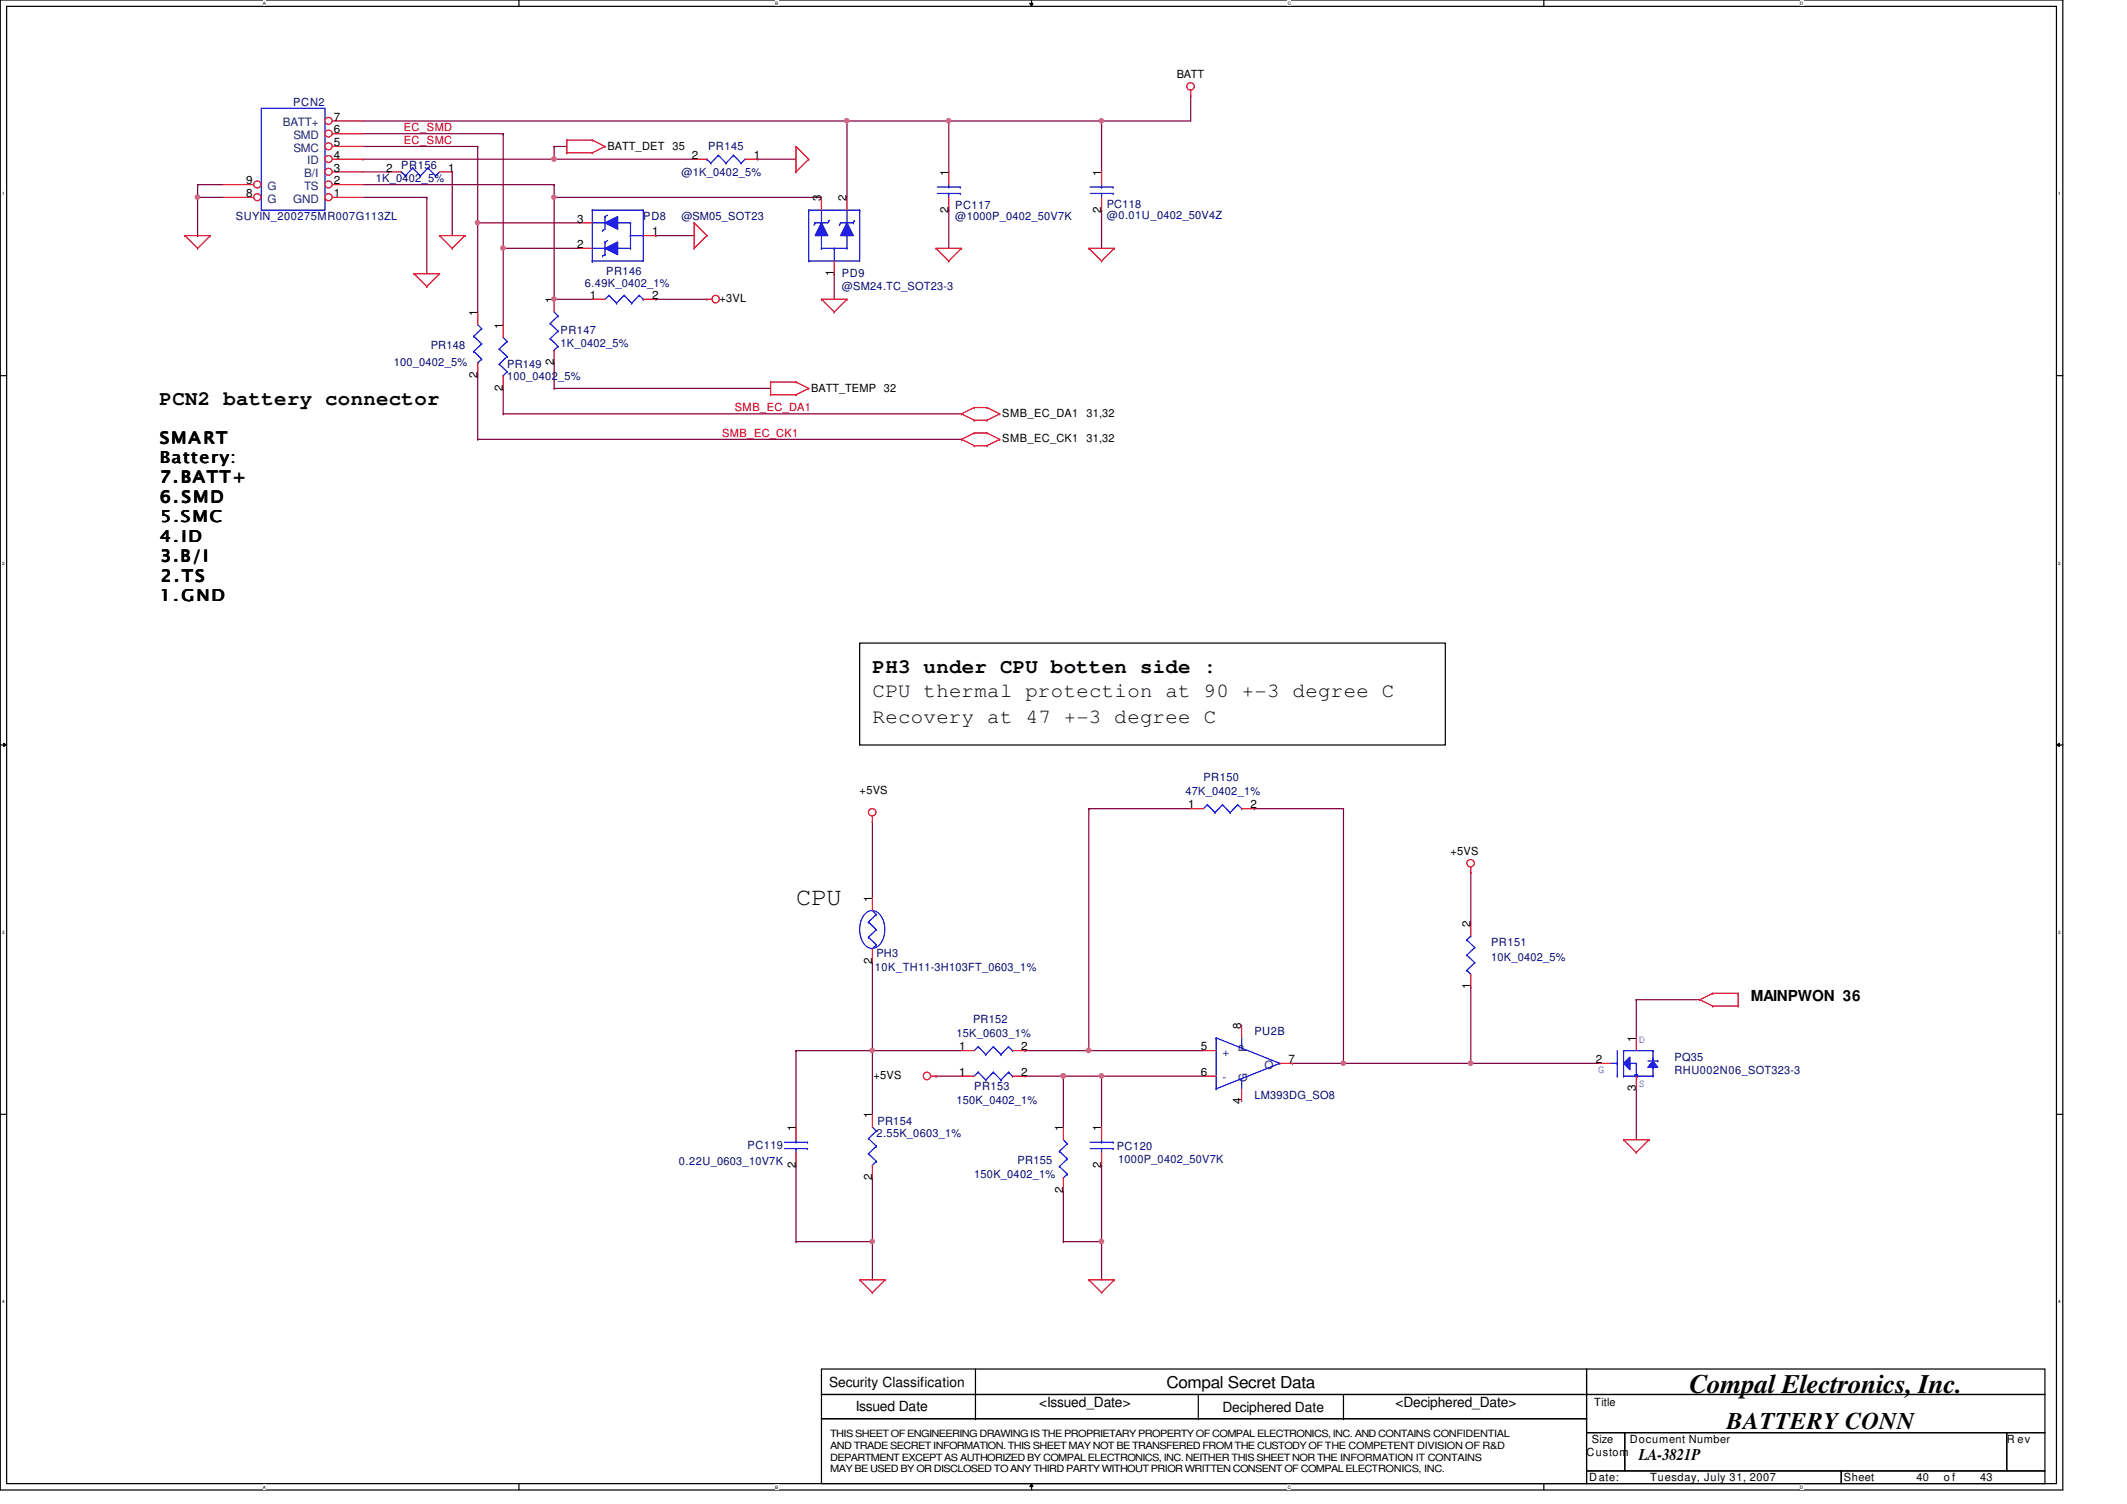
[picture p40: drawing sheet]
<svg xmlns="http://www.w3.org/2000/svg" width="297mm" height="210mm" viewBox="0 0 297 210" stroke-linecap="round" stroke-linejoin="round" font-family="sans-serif">
<defs><g id="words">
<text font-size="3.7" x="236" y="194.5">Compal Electronics, Inc.</text>
<text font-size="3.5" x="111.2" y="126.3">CPU</text>
<text font-size="3.3" x="241.1" y="199.5">BATTERY CONN</text>
<g font-size="2.8">
<text x="22.3" y="56.6">PCN2 battery connector</text>
<text x="121.8" y="93.9">PH3 under CPU botten side :</text>
<text x="121.8" y="100.9">Recovery at 47 +-3 degree C</text>
<text x="121.8" y="97.4">CPU thermal protection at 90 +-3 degree C</text>
</g>
<g font-size="2.3">
<text x="22.3" y="64.6">Battery:</text>
<text x="22.3" y="61.8">SMA RT</text>
<text x="22.3" y="70.2">6.</text>
<text x="22.3" y="67.4">7. BATT+</text>
<text x="22.3" y="67.4">7.BATT+</text>
<text x="22.3" y="70.1">6. SMD</text>
<text x="22.3" y="75.7">4. ID</text>
<text x="22.4" y="72.9">5.SMC</text>
<text x="22.3" y="83.9">1.</text>
<text x="22.3" y="83.9">1. GND</text>
<text x="22.4" y="78.4">3.B/I</text>
<text x="22.5" y="81.1">2.TS</text>
<text x="162.9" y="193.8">Compal Secret Data</text>
<text x="228.9" y="203.9">LA-3821P</text>
</g>
<text font-size="2.1" x="244.5" y="139.8">MAINPWON 36</text>
<g font-size="1.9">
<text x="115.8" y="193.6">Security Classification</text>
<text x="119.5" y="197">Issued Date</text>
<text x="145.1" y="196.5">&lt;Issued_Date&gt;</text>
<text x="170.7" y="197.2">Deciphered Date</text>
<text x="194.9" y="196.5">&lt;Deciphered_Date&gt;</text>
</g>
<g font-size="1.6">
<text x="164.3" y="10.9">BATT</text>
<text x="46.6" y="16.8">7</text>
<text x="46.6" y="22.2">4</text>
<text x="46.6" y="24">3</text>
<text x="46.6" y="18.6">6</text>
<text x="46.6" y="20.4">5</text>
<text x="53.9" y="24">2</text>
<text x="62.6" y="24">1</text>
<text x="84.8" y="21">BATT_DET</text>
<text x="93.9" y="21">35</text>
<text x="96.6" y="22.2">2</text>
<text x="105.3" y="22.2">1</text>
<text x="34.4" y="27.5">8</text>
<text x="34.4" y="25.7">9</text>
<text x="46.6" y="25.7">2</text>
<text x="46.6" y="27.5">1</text>
<text x="114.7" y="28.1" transform="rotate(-90 114.7 28.1)">3</text>
<text x="118.2" y="28.1" transform="rotate(-90 118.2 28.1)">2</text>
<text x="132.5" y="29.7" transform="rotate(-90 132.5 29.7)">2</text>
<text x="132.5" y="24.6" transform="rotate(-90 132.5 24.6)">1</text>
<text x="153.8" y="29.7" transform="rotate(-90 153.8 29.7)">2</text>
<text x="153.8" y="24.6" transform="rotate(-90 153.8 24.6)">1</text>
<text x="80.6" y="34.6">2</text>
<text x="80.6" y="31.1">3</text>
<text x="91.1" y="32.9">1</text>
<text x="82.4" y="41.7">1</text>
<text x="91.1" y="41.7">2</text>
<text x="116.5" y="38.6" transform="rotate(-90 116.5 38.6)">1</text>
<text x="66.7" y="44.1" transform="rotate(-90 66.7 44.1)">1</text>
<text x="70.2" y="45.9" transform="rotate(-90 70.2 45.9)">1</text>
<text x="77.3" y="42.3" transform="rotate(-90 77.3 42.3)">1</text>
<text x="100.5" y="42.2">+3VL</text>
<text x="66.7" y="52.8" transform="rotate(-90 66.7 52.8)">2</text>
<text x="77.3" y="51" transform="rotate(-90 77.3 51)">2</text>
<text x="70.2" y="54.6" transform="rotate(-90 70.2 54.6)">2</text>
<text x="113.3" y="54.8">BATT_TEMP 32</text>
<text x="140" y="58.2">SMB_EC_DA1</text>
<text x="151.7" y="58.2">31,32</text>
<text x="140" y="61.7">SMB_EC_CK1</text>
<text x="151.7" y="61.7">31,32</text>
<text x="120.1" y="110.8">+5VS</text>
<text x="165.9" y="112.9">1</text>
<text x="174.6" y="112.9">2</text>
<text x="202.6" y="119.3">+5VS</text>
<text x="121.8" y="125.9" transform="rotate(-90 121.8 125.9)">1</text>
<text x="205.4" y="129.5" transform="rotate(-90 205.4 129.5)">2</text>
<text x="121.8" y="134.6" transform="rotate(-90 121.8 134.6)">2</text>
<text x="173.4" y="143.7" transform="rotate(-90 173.4 143.7)">8</text>
<text x="205.4" y="138.1" transform="rotate(-90 205.4 138.1)">1</text>
<text x="133.9" y="146.6">1</text>
<text x="142.6" y="146.6">2</text>
<text x="167.7" y="146.6">5</text>
<text x="180" y="148.4">7</text>
<text x="222.8" y="148.4">2</text>
<text x="228.5" y="145.5" transform="rotate(-90 228.5 145.5)">1</text>
<text x="122" y="150.6">+5VS</text>
<text x="133.9" y="150.2">1</text>
<text x="142.6" y="150.2">2</text>
<text x="167.7" y="150.2">6</text>
<text x="173.4" y="154.1" transform="rotate(-90 173.4 154.1)">4</text>
<text x="228.5" y="152.4" transform="rotate(-90 228.5 152.4)">3</text>
<text x="111.1" y="157.9" transform="rotate(-90 111.1 157.9)">1</text>
<text x="121.8" y="156.1" transform="rotate(-90 121.8 156.1)">1</text>
<text x="148.5" y="157.9" transform="rotate(-90 148.5 157.9)">1</text>
<text x="153.8" y="157.9" transform="rotate(-90 153.8 157.9)">1</text>
<text x="111.1" y="163" transform="rotate(-90 111.1 163)">2</text>
<text x="121.8" y="164.8" transform="rotate(-90 121.8 164.8)">2</text>
<text x="148.5" y="166.6" transform="rotate(-90 148.5 166.6)">2</text>
<text x="153.8" y="163" transform="rotate(-90 153.8 163)">2</text>
<text x="222.6" y="196.3">Title</text>
<text x="221.6" y="203.2">Custom</text>
<text x="222.3" y="201.5">Size</text>
<text x="227.6" y="201.5">Document Number</text>
<text x="280.2" y="201.5">R ev</text>
<text x="222" y="206.8">Date:</text>
<text x="230.5" y="206.8">Tuesday, July 31, 2007</text>
<text x="257.5" y="206.8">Sheet</text>
<text x="267.6" y="206.8">40</text>
<text x="271.5" y="206.8">o f</text>
<text x="276.5" y="206.8">43</text>
</g>
<g font-size="1.6" fill="#004080">
<text x="39.5" y="17.6">BATT+</text>
<text x="41" y="19.4">SMD</text>
<text x="41" y="21.2">SMC</text>
<text x="42.9" y="22.9">ID</text>
<text x="37.4" y="28.3">G</text>
<text x="37.4" y="26.5">G</text>
<text x="40.9" y="28.3">GND</text>
<text x="42.5" y="26.5">TS</text>
<text x="42.5" y="24.7">B/I</text>
<text x="170.7" y="147.4">+</text>
<text x="174.2" y="146.9" transform="rotate(-90 174.2 146.9)">P</text>
<text x="176.6" y="149.2">O</text>
<text x="170.7" y="151">-</text>
<text x="174.2" y="151.1" transform="rotate(-90 174.2 151.1)">G</text>
</g>
<g font-size="1.6" fill="#000080">
<text x="40.9" y="14.8">PCN2</text>
<text x="56" y="23.7">PR156</text>
<text x="98.9" y="21">PR145</text>
<text x="52.5" y="25.4">1K_0402_5%</text>
<text x="95.2" y="24.6">@1K_0402_5%</text>
<text x="133.4" y="29.2">PC117</text>
<text x="154.6" y="29">PC118</text>
<text x="32.9" y="30.8">SUYIN_200275MR007G113ZL</text>
<text x="89.8" y="30.8">PD8</text>
<text x="95.2" y="30.8">@SM05_SOT23</text>
<text x="133.4" y="30.8">@1000P_0402_50V7K</text>
<text x="154.6" y="30.6">@0.01U_0402_50V4Z</text>
<text x="81.7" y="40">6.49K_0402_1%</text>
<text x="84.7" y="38.4">PR146</text>
<text x="117.6" y="38.6">PD9</text>
<text x="117.6" y="40.6">@SM24.TC_SOT23-3</text>
<text x="78.3" y="46.6">PR147</text>
<text x="55" y="51.1">100_0402_5%</text>
<text x="60.2" y="48.7">PR148</text>
<text x="70.8" y="51.4">PR149</text>
<text x="70.8" y="53">100_0402_5%</text>
<text x="78.3" y="48.4">1K_0402_5%</text>
<text x="165.6" y="111">47K_0402_1%</text>
<text x="168.1" y="109">PR150</text>
<text x="122.2" y="135.5">10K_TH11-3H103FT_0603_1%</text>
<text x="122.4" y="133.6">PH3</text>
<text x="208.2" y="132.1">PR151</text>
<text x="208.2" y="134.2">10K_0402_5%</text>
<text x="135.9" y="142.8">PR152</text>
<text x="133.6" y="144.7">15K_0603_1%</text>
<text x="175.2" y="144.6">PU2B</text>
<text x="233.8" y="148.1">PQ35</text>
<text x="233.8" y="149.9">RHU002N06_SOT323-3</text>
<text x="133.6" y="154.2">150K_0402_1%</text>
<text x="136.1" y="152.2">PR153</text>
<text x="175.2" y="153.5">LM393DG_SO8</text>
<text x="104.4" y="160.4">PC119</text>
<text x="122.4" y="158.8">2.55K_0603_1%</text>
<text x="122.6" y="157">PR154</text>
<text x="156" y="160.6">PC120</text>
<text x="94.8" y="162.7">0.22U_0603_10V7K</text>
<text x="136.1" y="164.5">150K_0402_1%</text>
<text x="142.1" y="162.5">PR155</text>
<text x="156.2" y="162.3">1000P_0402_50V7K</text>
</g>
<g font-size="1.6" fill="#f00">
<text x="56.4" y="18.3">EC_SMD</text>
<text x="56.4" y="20.1">EC_SMC</text>
<text x="102.6" y="57.4">SMB_EC_DA1</text>
<text x="100.8" y="61">SMB_EC_CK1</text>
</g>
<g font-size="1.6" fill="#00f">
<text x="223.2" y="149.9">G</text>
<text x="228.9" y="145.6">D</text>
<text x="228.9" y="151.8">S</text>
</g>
<g font-size="1.4">
<text x="115.9" y="202.3">AND TRADE SECRET INFORMATION. THIS SHEET MAY NOT BE TRANSFERED FROM THE CUSTODY OF THE COMPETENT DIVISION OF R&amp;D</text>
<text x="115.9" y="203.9">DEPARTMENT EXCEPT AS AUTHORIZED BY COMPAL ELECTRONICS, INC. NEITHER THIS SHEET NOR THE INFORMATION IT CONTAINS</text>
<text x="115.9" y="200.6">THIS SHEET OF ENGINEERING DRAWING IS THE PROPRIETARY PROPERTY OF COMPAL ELECTRONICS, INC. AND CONTAINS CONFIDENTIAL</text>
<text x="115.9" y="205.6">MAY BE USED BY OR DISCLOSED TO ANY THIRD PARTY WITHOUT PRIOR WRITTEN CONSENT OF COMPAL ELECTRONICS, INC.</text>
</g>
<g font-size=".6">
<text x="36.7" y=".7">A</text>
<text x="108.2" y=".7">B</text>
<text x="179.8" y=".7">C</text>
<text x="251.4" y=".7">D</text>
<text x=".3" y="27.3">1</text>
<text x="287.4" y="27.3">1</text>
<text x=".3" y="78.8">2</text>
<text x="287.4" y="78.8">2</text>
<text x=".3" y="130.4">3</text>
<text x="287.4" y="130.4">3</text>
<text x=".3" y="181.9">4</text>
<text x="287.4" y="181.9">4</text>
<text x="36.7" y="207.9">A</text>
<text x="108.2" y="207.9">B</text>
<text x="179.8" y="207.9">C</text>
<text x="251.4" y="207.9">D</text>
</g>
</g></defs>
<path d="M0 0h288.1v208h-288.1zM.9 .9h286.3v206.2h-286.3z" fill="none" stroke="#000" stroke-width=".17"/>
<g fill="#fff">
<path d="M36.7 .1h.4v.7h-.4z"/>
<path d="M36.7 207.3h.4v.7h-.4z"/>
</g>
<path d="M72.5 0v.9M72.5 207.1v.9" fill="none" stroke="#000" stroke-width=".17"/>
<g fill="#fff">
<path d="M108.2 .1h.5v.7h-.5z"/>
<path d="M108.2 207.3h.5v.7h-.5z"/>
</g>
<path d="M144.1 0v.9M144.1 207.1v.9" fill="none" stroke="#000" stroke-width=".17"/>
<path d="M143.8 .5h.5l-.2 .4zM144.1 207.1l.2 .5h-.5z" fill="#000"/>
<path d="M143.8 .5h.5l-.2 .4zM144.1 207.1l.2 .5h-.5z" fill="none" stroke="#000" stroke-width=".14"/>
<g fill="#fff">
<path d="M179.8 .1h.5v.7h-.5z"/>
<path d="M179.8 207.3h.5v.7h-.5z"/>
</g>
<path d="M215.6 0v.9M215.6 207.1v.9" fill="none" stroke="#000" stroke-width=".17"/>
<g fill="#fff">
<path d="M251.4 .1h.4v.7h-.4z"/>
<path d="M251.4 207.3h.4v.7h-.4z"/>
<path d="M.3 26.7h.3v.7h-.3z"/>
<path d="M287.4 26.7h.4v.7h-.4z"/>
<path d="M.3 78.2h.3v.8h-.3z"/>
<path d="M287.4 78.2h.4v.8h-.4z"/>
</g>
<path d="M0 52.5h.9M287.2 52.5h.9" fill="none" stroke="#000" stroke-width=".17"/>
<g fill="#fff">
<path d="M.3 129.8h.3v.7h-.3z"/>
<path d="M287.4 129.8h.4v.7h-.4z"/>
</g>
<path d="M0 104h.9M287.2 104h.9" fill="none" stroke="#000" stroke-width=".17"/>
<path d="M.5 103.8l.4 .2-.4 .2zM287.2 104l.4-.2v.4z" fill="#000"/>
<path d="M.5 103.8l.4 .2-.4 .2zM287.2 104l.4-.2v.4z" fill="none" stroke="#000" stroke-width=".14"/>
<g fill="#fff">
<path d="M.3 181.4h.3v.7h-.3z"/>
<path d="M287.4 181.4h.4v.7h-.4z"/>
</g>
<g fill="none" stroke="#000" stroke-width=".17">
<path d="M120.1 89.8h81.7v14.2h-81.7zM0 155.6h.9M287.2 155.6h.9M114.7 191.1h106.9v3.6h-106.9zM114.7 194.7h106.9v3.4h-106.9zM114.7 198.1h106.9v9h-106.9zM136.2 194.7h.1M136.2 198.1h.1M136.2 191.1v7M167.3 198.1h.1M167.3 194.7v3.4M187.6 198.1h.1"/>
<path d="M187.6 194.7v3.4M221.6 191.1h64v3.6h-64zM221.6 194.7h64v5.3h-64zM221.6 200h5.3v5.4h-5.3zM221.6 205.4h35.5v1.7h-35.5zM226.9 200h53.3v5.4h-53.3zM257.1 205.4h28.5v1.7h-28.5zM280.2 200h5.4v5.4h-5.4z"/>
</g>
<g fill="none" stroke="#800040" stroke-width=".17">
<path d="M50.7 18.7h19.6M70.3 18.7h.1M70.3 18.7v26.6M118.3 16.9h.1M118.3 16.9v10.7M132.5 16.9h.1M132.5 16.9v7.1M153.8 16.9h.1M153.8 16.9v7.1M166.3 13.3h.1M166.3 13.3v3.6h-115.6M27.6 25.8h.1"/>
<path d="M27.6 27.6h.1M27.6 32.9h.1M27.6 27.6h3.6M27.6 25.8h3.6M27.6 25.8v7.1M50.7 22.2h.1M50.7 27.6h8.9M50.7 22.2h46.2M50.7 20.4h16M50.7 24h3.6M50.7 25.8h26.7M54.3 24h.1"/>
<path d="M59.6 27.6h.1M59.6 27.6v10.6M63.2 24h.1M63.2 24v8.9M66.7 31.1h.1M66.7 20.4h.1M66.7 31.1h14.2M66.7 20.4v23.2M70.3 34.7h.1M70.3 34.7h10.6M77.4 27.6h.1M77.4 25.8h.1"/>
<path d="M77.4 22.2h.1M77.4 20.4h.1M77.4 20.4v1.8M77.4 25.8v16M77.4 27.6h37.3M77.4 20.4h1.8M91.6 32.9h.1M91.6 32.9h5.3M105.8 22.2h.1M105.8 22.2h5.4M116.5 38.2h.1M116.5 38.2v3.6"/>
<path d="M132.5 29.3h.1M132.5 29.3v5.4M153.8 29.3h.1M153.8 29.3v5.4M66.7 52.5h.1M66.7 52.5v8.8M70.3 54.2h.1M70.3 57.8h.1M70.3 54.2v3.6M70.3 57.8h64M77.4 41.8h.1M77.4 54.2h.1"/>
<path d="M77.4 50.7h.1M77.4 50.7v3.5M77.4 41.8h5.3M77.4 54.2h30.2M91.6 41.8h.1M91.6 41.8h7.1M66.7 61.3h.1M66.7 61.3h67.6M121.8 114.7h.1M121.8 114.7v10.6M152.1 112.9h.1M152.1 112.9h14.2"/>
<path d="M152.1 112.9v33.8M175.2 112.9h.1M175.2 112.9h12.4M187.6 112.9h.1M187.6 112.9v35.6M121.8 134.2h.1M121.8 134.2v21.4M205.4 121.8h.1M205.4 137.8h.1M205.4 121.8v7.1M205.4 137.8v10.7M228.5 139.6h.1"/>
<path d="M228.5 139.6v5.3M228.5 139.6h8.9M111.2 146.7h.1M111.2 146.7v10.7M111.2 146.7h23.1M121.8 146.7h.1M130.7 150.2h.1M130.7 150.2h3.6M143.2 146.7h.1M143.2 150.2h.1M143.2 150.2h24.9M143.2 146.7h24.9"/>
<path d="M148.5 150.2h.1M148.5 150.2v7.2M152.1 146.7h.1M153.8 150.2h.1M153.8 150.2v7.2M180.5 148.5h.1M180.5 148.5h42.7M187.6 148.5h.1M205.4 148.5h.1M228.5 152h.1M228.5 152v7.1M111.2 173.4h.1"/>
<path d="M111.2 162.7h.1M111.2 162.7v10.7M111.2 173.4h10.6M121.8 173.4h.1M121.8 164.5h.1M121.8 164.5v14.2M148.5 166.2h.1M148.5 173.4h.1M148.5 166.2v7.2M148.5 173.4h5.3M153.8 173.4h.1M153.8 162.7h.1"/>
<path d="M153.8 162.7v16"/>
</g>
<g fill="none" stroke="#f00" stroke-width=".17">
<path d="M79.2 19.6h.1M79.2 19.6v1.7M79.2 19.6h3.5M82.7 19.6h.1M82.7 19.6l1.8 .8M166.3 13.3h.1M166.3 12.6v.7M25.8 32.9h.1M25.8 32.9h3.6M25.8 32.9l1.8 1.8M27.6 34.7h.1M29.4 32.9h.1"/>
<path d="M29.4 32.9l-1.8 1.8M57.8 38.2h.1M57.8 38.2h3.6M57.8 38.2l1.8 1.8M61.4 38.2h.1M61.4 32.9h.1M61.4 38.2l-1.8 1.8M61.4 32.9h3.5M61.4 32.9l1.8 1.8M63.2 34.7h.1M64.9 32.9h.1M64.9 32.9l-1.7 1.8"/>
<path d="M79.2 21.3h.1M79.2 21.3h3.5M82.7 21.3h.1M84.5 20.4h.1M84.5 20.4l-1.8 .9M96.9 31.1h.1M96.9 34.7h.1M96.9 31.1v3.6M96.9 31.1l1.8 1.8M98.7 32.9h.1M98.7 32.9l-1.8 1.8M111.2 20.4h.1"/>
<path d="M111.2 24h.1M111.2 20.4v3.6M111.2 20.4l1.7 1.8M112.9 22.2h.1M112.9 22.2l-1.7 1.8M130.7 34.7h.1M130.7 34.7h3.6M130.7 34.7l1.8 1.7M132.5 36.4h.1M134.3 34.7h.1M134.3 34.7l-1.8 1.7M152.1 34.7h.1"/>
<path d="M152.1 34.7h3.5M152.1 34.7l1.7 1.7M153.8 36.4h.1M155.6 34.7h.1M155.6 34.7l-1.8 1.7M59.6 40h.1M98.7 41.8h.1M98.7 41.8h.7M107.6 55.1h.1M107.6 53.3h.1M107.6 55.1h3.6M107.6 53.3v1.8"/>
<path d="M107.6 53.3h3.6M111.2 55.1h.1M111.2 53.3h.1M111.2 53.3l1.7 .9M112.9 54.2h.1M112.9 54.2l-1.7 .9M114.7 41.8h.1M114.7 41.8h3.6M114.7 41.8l1.8 1.8M116.5 43.6h.1M118.3 41.8h.1M118.3 41.8l-1.8 1.8"/>
<path d="M134.3 57.8h.1M134.3 57.8l1.8 .9M136.1 58.7h.1M136.1 56.9h.1M136.1 58.7h1.7M136.1 56.9l-1.8 .9M136.1 56.9h1.7M137.8 58.7h.1M137.8 56.9h.1M137.8 56.9l1.8 .9M139.6 57.8h.1M139.6 57.8l-1.8 .9"/>
<path d="M134.3 61.3h.1M134.3 61.3l1.8 .9M136.1 62.2h.1M136.1 60.5h.1M136.1 62.2h1.7M136.1 60.5l-1.8 .8M136.1 60.5h1.7M137.8 62.2h.1M137.8 60.5h.1M137.8 60.5l1.8 .8M139.6 61.3h.1M139.6 61.3l-1.8 .9"/>
<path d="M121.8 114.7h.1M121.8 114v.7M166.3 112.9h1.8M173.4 112.9h1.8M205.4 121.8h.1M205.4 121.1v.7M237.4 139.6h.1M237.4 139.6l1.8 .9M239.2 138.7h.1M239.2 138.7h3.5M239.2 138.7l-1.8 .9M242.7 138.7h.1"/>
<path d="M242.7 138.7v1.8M130 150.2h.7M130.7 150.2h.1M168.1 150.2h1.7M168.1 146.7h1.7M173.4 143.1v1.8M173.4 152v1.8M178.7 148.5h1.8M226.7 159.1h.1M226.7 159.1h3.6M226.7 159.1l1.8 1.8M230.3 159.1h.1"/>
<path d="M230.3 159.1l-1.8 1.8M239.2 140.5h.1M239.2 140.5h3.5M242.7 140.5h.1M120.1 178.7h.1M120.1 178.7h3.5M120.1 178.7l1.7 1.8M123.6 178.7h.1M123.6 178.7l-1.8 1.8M152.1 178.7h.1M152.1 178.7h3.5M152.1 178.7l1.7 1.8"/>
<path d="M155.6 178.7h.1M155.6 178.7l-1.8 1.8M228.5 160.9h.1M121.8 180.5h.1M153.8 180.5h.1"/>
<circle cx="166.3" cy="12.1" r=".52"/>
<circle cx="99.9" cy="41.8" r=".52"/>
<circle cx="121.8" cy="113.4" r=".52"/>
<circle cx="205.4" cy="120.5" r=".52"/>
<circle cx="129.4" cy="150.2" r=".52"/>
</g>
<g fill="none" stroke="#00f" stroke-width=".17">
<path d="M168.6 112.4h.1M168.6 112.4l-.5 .5M168.6 112.4l1.1 1.1M169.7 113.5h.1M170.7 112.4h.1M170.7 112.4l-1 1.1M170.7 112.4l1.1 1.1M171.8 113.5h.1M172.8 112.4h.1M172.8 112.4l-1 1.1M172.8 112.4l.6 .5M173.4 112.9h.1"/>
<path d="M169.8 152h.1M169.8 144.9h.1M169.8 144.9l8.9 3.6M169.8 144.9v7.1M173.4 146.3h.1M173.4 150.6h.1M173.4 144.9v1.4M173.4 150.6v1.4M178.7 148.5h.1M178.7 148.5l-8.9 3.5"/>
</g>
<path d="M226.7 148.5l.9-.9v1.8z" fill="#00f"/>
<path d="M226.7 148.5l.9-.9v1.8z" fill="none" stroke="#00f" stroke-width=".17"/>
<path d="M230.8 148.1l.7 .9h-1.4z" fill="#00f"/>
<g fill="none" stroke="#00f" stroke-width=".17">
<path d="M225 148.5h.8M225.8 148.5h.1M225.8 150.2h.1M225.8 146.7v3.5M226.7 146.7h.1M226.7 150.2h.1M226.7 146.7h4.1M226.7 146.7v3.5M226.7 150.2h4.1M227.6 148.5h.1M227.6 148.5h.9M228.3 150.1h.1"/>
<path d="M228.3 150.1v.1M228.3 150.1h.4M228.5 150.2h.1M228.5 148.5h.1M228.5 148.5v1.7M228.7 150.1h.1M228.7 150.2h.1M228.7 150.1v.1M230.1 148.1h1.4M230.8 148.1l.7 .9h-1.4zM230.8 146.7h.1M230.8 147.7h.1"/>
<path d="M230.8 150.2h.1M230.8 149h.1M230.8 146.7v1.4M230.8 149v1.2M231.5 148.1h.1"/>
</g>
<path d="M223.2 148.5h1.8M228.5 144.9v1.8M228.5 150.2v1.8" fill="none" stroke="#f00" stroke-width=".17"/>
<path d="M84.5 34.7l1.8-.9v1.8z" fill="#00f"/>
<g fill="none" stroke="#00f" stroke-width=".17">
<path d="M82.7 36.4h.1M82.7 29.3h.1M82.7 29.3h7.1M82.7 29.3v7.1M82.7 34.7h1.8M82.7 31.1h1.8M84.5 34.7l1.8-.9v1.8zM84.5 34.7h.1M84.5 31.1h.1M86.3 34.7h1.7M88 32.9h.1M88 34.7h.1"/>
<path d="M88 32.9h1.8M88 32.9v1.8M89.8 29.3h.1M89.8 29.3v7.1h-7.1"/>
</g>
<path d="M84.5 31.1l1.8-.9v1.8z" fill="#00f"/>
<g fill="none" stroke="#00f" stroke-width=".17">
<path d="M36.5 15.1h8.9v14.2h-8.9zM56 24h.1M56 24l.6 .6M56.6 24.6h.1M57.7 23.5h.1M57.7 23.5l1 1.1M57.7 23.5l-1.1 1.1M58.7 24.6h.1M59.8 23.5h.1M59.8 23.5l1 1.1M59.8 23.5l-1.1 1.1M60.8 24.6h.1"/>
<path d="M61.4 24l-.6 .6M84.2 35.7h.1M84.2 32.2h.1M84.5 31.1l1.8-.9v1.8zM84.5 30.2h.1M84.5 35.6h.1M84.5 33.8h.1M84.5 30.2v1.8l-.3 .2M84.5 33.8v1.8M84.5 35.6l-.3 .1M84.8 33.6l-.3 .2M84.8 30.1l-.3 .1"/>
<path d="M86.3 31.1h1.7M88 31.1h.1M88 31.1v1.8M98.7 22.2h.1M98.7 22.2l.6 .6M99.3 22.8h.1M100.3 21.7h.1M100.3 21.7l1.1 1.1M100.3 21.7l-1 1.1M101.4 22.8h.1M102.4 21.7h.1M102.4 21.7l1.1 1.1"/>
<path d="M102.4 21.7l-1 1.1M103.5 22.8h.1M104.1 22.2l-.6 .6M130.9 27h3.2M130.9 26.1h3.2M132.5 26.1h.1M132.5 27h.1M132.5 25.8v.3M132.5 27v.6M134.1 27h.1M134.1 26.1h.1M66.2 46.9h.1"/>
<path d="M66.2 49.1h.1M66.2 46.9l1.1 1.1M66.2 49.1l1.1 1M66.7 50.7h.1M66.7 45.3l.6 .6M67.3 45.9h.1M67.3 48h.1M67.3 50.1h.1M67.3 45.9l-1.1 1M67.3 48l-1.1 1.1M67.3 50.1l-.6 .6M69.7 48.7h.1"/>
<path d="M69.7 50.8h.1M69.7 48.7l1.1 1.1M69.7 50.8l1.1 1.1M70.3 52.5h.1M70.3 47.1l.5 .6M70.8 47.7h.1M70.8 49.8h.1M70.8 51.9h.1M70.8 47.7l-1.1 1M70.8 49.8l-1.1 1M70.8 51.9l-.5 .6M76.8 45.2h.1"/>
<path d="M76.8 47.3h.1M76.8 45.2l1.1 1M76.8 47.3l1.1 1M77.4 48.9h.1M77.4 43.6l.5 .5M77.9 44.1h.1M77.9 46.2h.1M77.9 48.3h.1M77.9 48.3l-.5 .6M77.9 44.1l-1.1 1.1M77.9 46.2l-1.1 1.1M85 41.2h.1"/>
<path d="M85 41.2l-.5 .6M85 41.2l1.1 1.1M86.1 42.3h.1M87.2 41.2h.1M87.2 41.2l-1.1 1.1M87.2 41.2l1 1.1M88.2 42.3h.1M89.3 41.2h.1M89.3 41.2l-1.1 1.1M89.3 41.2l.5 .6M89.8 41.8h.1M120.9 127.5a1.35 1.35 0 0 1 2.1 .4 3.5 3.5 0 0 1-.3 4.2 1.33 1.33 0 0 1-2.1-.5 3.6 3.6 0 0 1 .3-4.1z"/>
<path d="M121.3 128.7h.1M121.3 130.9h.1M121.3 128.7l1.1 1.1M121.3 130.9l1.1 1M121.8 132.5h.1M121.8 127.1l.6 .6M122.4 127.7h.1M122.4 129.8h.1M122.4 131.9h.1M122.4 127.7l-1.1 1M122.4 129.8l-1.1 1.1M122.4 131.9l-.6 .6"/>
<path d="M204.8 135.5h.1M204.8 133.3h.1M204.8 131.2h.1M204.8 135.5l.6 .5M204.8 133.3l1.1 1.1M204.8 131.2l1.1 1.1M205.4 130.7h.1M205.4 130.7l-.6 .5M205.9 134.4h.1M205.9 132.3h.1M205.9 134.4l-1.1 1.1M205.9 132.3l-1.1 1"/>
<path d="M121.3 159h.1M121.3 159l1.1 1M121.8 157.4l.6 .5M122.4 157.9h.1M122.4 157.9l-1.1 1.1M136.6 146.1h.1M136.6 149.7h.1M136.6 146.1l-.5 .6M136.6 146.1l1.1 1.1M136.6 149.7l-.5 .5M136.6 149.7l1.1 1.1M137.7 147.2h.1"/>
<path d="M137.7 150.8h.1M138.7 146.1h.1M138.7 149.7h.1M138.7 146.1l-1 1.1M138.7 146.1l1.1 1.1M138.7 149.7l-1 1.1M138.7 149.7l1.1 1.1M139.8 147.2h.1M139.8 150.8h.1M140.8 146.1h.1M140.8 149.7h.1M140.8 146.1l-1 1.1"/>
<path d="M140.8 146.1l.6 .6M140.8 149.7l-1 1.1M140.8 149.7l.6 .5M141.4 146.7h.1M141.4 150.2h.1M148.5 159.1l.6 .6M149.1 159.7h.1M149.1 159.7l-1.1 1M152.2 159.5h3.2M153.8 159.5h.1M153.8 159.1v.4M155.4 159.5h.1"/>
<path d="M121.3 161.1h.1M121.3 161.1l1.1 1M121.8 162.7h.1M122.4 160h.1M122.4 162.1h.1M122.4 160l-1.1 1.1M122.4 162.1l-.6 .6M148 160.7h.1M148 162.9h.1M148 160.7l1.1 1.1M148 162.9l1.1 1M148.5 164.5h.1"/>
<path d="M149.1 161.8h.1M149.1 163.9h.1M149.1 161.8l-1.1 1.1M149.1 163.9l-.6 .6M152.2 160.4h3.2M153.8 160.4h.1M153.8 160.4v.5M155.4 160.4h.1"/>
</g>
<g fill="none" stroke="#f00" stroke-width=".17">
<path d="M54.3 24h1.7M61.4 24h1.8M80.9 34.7h1.8M80.9 31.1h1.8M89.8 32.9h1.8M96.9 22.2h1.8M104.1 22.2h1.7M132.5 24v1.8M132.5 27.6v1.7M66.7 43.6v1.7M66.7 50.7v1.8M70.3 45.3v1.8"/>
<path d="M70.3 52.5v1.7M77.4 41.8v1.8M77.4 48.9v1.8M82.7 41.8h1.8M89.8 41.8h1.8M121.8 125.3v1.8M121.8 132.5v1.7M205.4 128.9v1.8M205.4 136v1.8M121.8 155.6v1.8M134.3 146.7h1.8M134.3 150.2h1.8"/>
<path d="M141.4 146.7h1.8M141.4 150.2h1.8M148.5 157.4v1.7M153.8 157.4v1.7M121.8 162.7v1.8M148.5 164.5v1.7M153.8 160.9v1.8"/>
</g>
<circle cx="45.9" cy="16.9" r=".5" fill="#fff"/>
<g fill="none" stroke="#f00" stroke-width=".17">
<path d="M46.4 16.9h4.3"/>
<circle cx="45.9" cy="16.9" r=".5"/>
</g>
<circle cx="45.9" cy="22.2" r=".5" fill="#fff"/>
<g fill="none" stroke="#f00" stroke-width=".17">
<path d="M46.4 22.2h4.3"/>
<circle cx="45.9" cy="22.2" r=".5"/>
</g>
<circle cx="45.9" cy="24" r=".5" fill="#fff"/>
<g fill="none" stroke="#f00" stroke-width=".17">
<path d="M46.4 24h4.3"/>
<circle cx="45.9" cy="24" r=".5"/>
</g>
<circle cx="45.9" cy="25.8" r=".5" fill="#fff"/>
<g fill="none" stroke="#f00" stroke-width=".17">
<path d="M46.4 25.8h4.3"/>
<circle cx="45.9" cy="25.8" r=".5"/>
</g>
<circle cx="45.9" cy="18.6" r=".5" fill="#fff"/>
<g fill="none" stroke="#f00" stroke-width=".17">
<path d="M46.4 18.7h4.3"/>
<circle cx="45.9" cy="18.6" r=".5"/>
</g>
<circle cx="45.9" cy="20.4" r=".5" fill="#fff"/>
<g fill="none" stroke="#f00" stroke-width=".17">
<path d="M46.4 20.4h4.3"/>
<circle cx="45.9" cy="20.4" r=".5"/>
</g>
<circle cx="45.9" cy="27.5" r=".5" fill="#fff"/>
<g fill="none" stroke="#f00" stroke-width=".17">
<path d="M46.4 27.6h4.3"/>
<circle cx="45.9" cy="27.5" r=".5"/>
</g>
<circle cx="35.9" cy="27.5" r=".5" fill="#fff"/>
<g fill="none" stroke="#f00" stroke-width=".17">
<path d="M31.2 27.6h4.2"/>
<circle cx="35.9" cy="27.5" r=".5"/>
</g>
<circle cx="35.9" cy="25.8" r=".5" fill="#fff"/>
<g fill="none" stroke="#f00" stroke-width=".17">
<path d="M31.2 25.8h4.2M111.2 157.4v1.7M111.2 160.9v1.8"/>
<circle cx="35.9" cy="25.8" r=".5"/>
</g>
<path d="M109.6 159.5h3.2M111.2 159.5h.1M111.2 159.1v.4M112.8 159.5h.1M109.6 160.4h3.2M111.2 160.4h.1M111.2 160.4v.5M112.8 160.4h.1" fill="none" stroke="#00f" stroke-width=".17"/>
<path d="M118.3 31.1l.9 1.8h-1.8z" fill="#00f"/>
<g fill="none" stroke="#00f" stroke-width=".17">
<path d="M112.9 29.3h.1M112.9 36.4h.1M112.9 29.3v7.1M112.9 29.3h7.2M114.7 31.1h.1M114.7 29.3v1.8M116.5 34.7h.1M116.5 34.7v1.7M116.5 34.7h1.8M118.3 31.1l.9 1.8h-1.8zM118.3 34.7h.1M118.3 31.1h.1"/>
<path d="M118.3 29.3v1.8M118.3 32.9v1.8M120.1 29.3h.1M120.1 29.3v7.1h-7.2"/>
</g>
<path d="M114.7 31.1l.9 1.8h-1.8z" fill="#00f"/>
<g fill="none" stroke="#00f" stroke-width=".17">
<path d="M113.8 31.1h.1M113.8 31.1l-.1 .4M114.7 31.1l.9 1.8h-1.8zM114.7 34.7h.1M114.7 32.9v1.8M114.7 34.7h1.8M115.8 30.8h.1M115.8 30.8l-.2 .3h-1.8M117.4 31.1h.1M117.4 31.1h1.8M117.4 31.1l-.2 .4M119.2 31.1h.1"/>
<path d="M119.3 30.8h.1M119.3 30.8l-.1 .3M152.2 27h3.2M152.2 26.1h3.2M153.8 26.1h.1M153.8 27h.1M153.8 25.8v.3M153.8 27v.6M155.4 27h.1M155.4 26.1h.1"/>
</g>
<path d="M114.7 27.6v1.7M116.5 36.4v1.8M118.3 27.6v1.7M153.8 24v1.8M153.8 27.6v1.7" fill="none" stroke="#f00" stroke-width=".17"/>
<circle cx="66.7" cy="31.1" r=".32" fill="#f0f"/>
<circle cx="66.7" cy="31.1" r=".32" fill="none" stroke="#f0f" stroke-width=".17"/>
<circle cx="121.8" cy="146.7" r=".32" fill="#f0f"/>
<circle cx="121.8" cy="146.7" r=".32" fill="none" stroke="#f0f" stroke-width=".17"/>
<circle cx="148.5" cy="150.2" r=".32" fill="#f0f"/>
<circle cx="148.5" cy="150.2" r=".32" fill="none" stroke="#f0f" stroke-width=".17"/>
<circle cx="153.8" cy="173.3" r=".32" fill="#f0f"/>
<circle cx="153.8" cy="173.3" r=".32" fill="none" stroke="#f0f" stroke-width=".17"/>
<circle cx="153.8" cy="150.2" r=".32" fill="#f0f"/>
<circle cx="153.8" cy="150.2" r=".32" fill="none" stroke="#f0f" stroke-width=".17"/>
<circle cx="121.8" cy="173.3" r=".32" fill="#f0f"/>
<circle cx="121.8" cy="173.3" r=".32" fill="none" stroke="#f0f" stroke-width=".17"/>
<circle cx="152" cy="146.7" r=".32" fill="#f0f"/>
<circle cx="152" cy="146.7" r=".32" fill="none" stroke="#f0f" stroke-width=".17"/>
<circle cx="187.6" cy="148.4" r=".32" fill="#f0f"/>
<circle cx="187.6" cy="148.4" r=".32" fill="none" stroke="#f0f" stroke-width=".17"/>
<circle cx="205.4" cy="148.4" r=".32" fill="#f0f"/>
<circle cx="205.4" cy="148.4" r=".32" fill="none" stroke="#f0f" stroke-width=".17"/>
<circle cx="148.5" cy="150.2" r=".32" fill="#f0f"/>
<circle cx="148.5" cy="150.2" r=".32" fill="none" stroke="#f0f" stroke-width=".17"/>
<circle cx="77.4" cy="41.8" r=".32" fill="#f0f"/>
<circle cx="77.4" cy="41.8" r=".32" fill="none" stroke="#f0f" stroke-width=".17"/>
<circle cx="77.4" cy="27.5" r=".32" fill="#f0f"/>
<circle cx="77.4" cy="27.5" r=".32" fill="none" stroke="#f0f" stroke-width=".17"/>
<circle cx="77.4" cy="22.2" r=".32" fill="#f0f"/>
<circle cx="77.4" cy="22.2" r=".32" fill="none" stroke="#f0f" stroke-width=".17"/>
<circle cx="70.2" cy="34.6" r=".32" fill="#f0f"/>
<circle cx="70.2" cy="34.6" r=".32" fill="none" stroke="#f0f" stroke-width=".17"/>
<circle cx="132.5" cy="16.9" r=".32" fill="#f0f"/>
<circle cx="132.5" cy="16.9" r=".32" fill="none" stroke="#f0f" stroke-width=".17"/>
<circle cx="153.8" cy="16.9" r=".32" fill="#f0f"/>
<circle cx="153.8" cy="16.9" r=".32" fill="none" stroke="#f0f" stroke-width=".17"/>
<circle cx="118.3" cy="16.9" r=".32" fill="#f0f"/>
<circle cx="118.3" cy="16.9" r=".32" fill="none" stroke="#f0f" stroke-width=".17"/>
<circle cx="27.6" cy="27.5" r=".32" fill="#f0f"/>
<circle cx="27.6" cy="27.5" r=".32" fill="none" stroke="#f0f" stroke-width=".17"/>
<use href="#words"/>
</svg>
